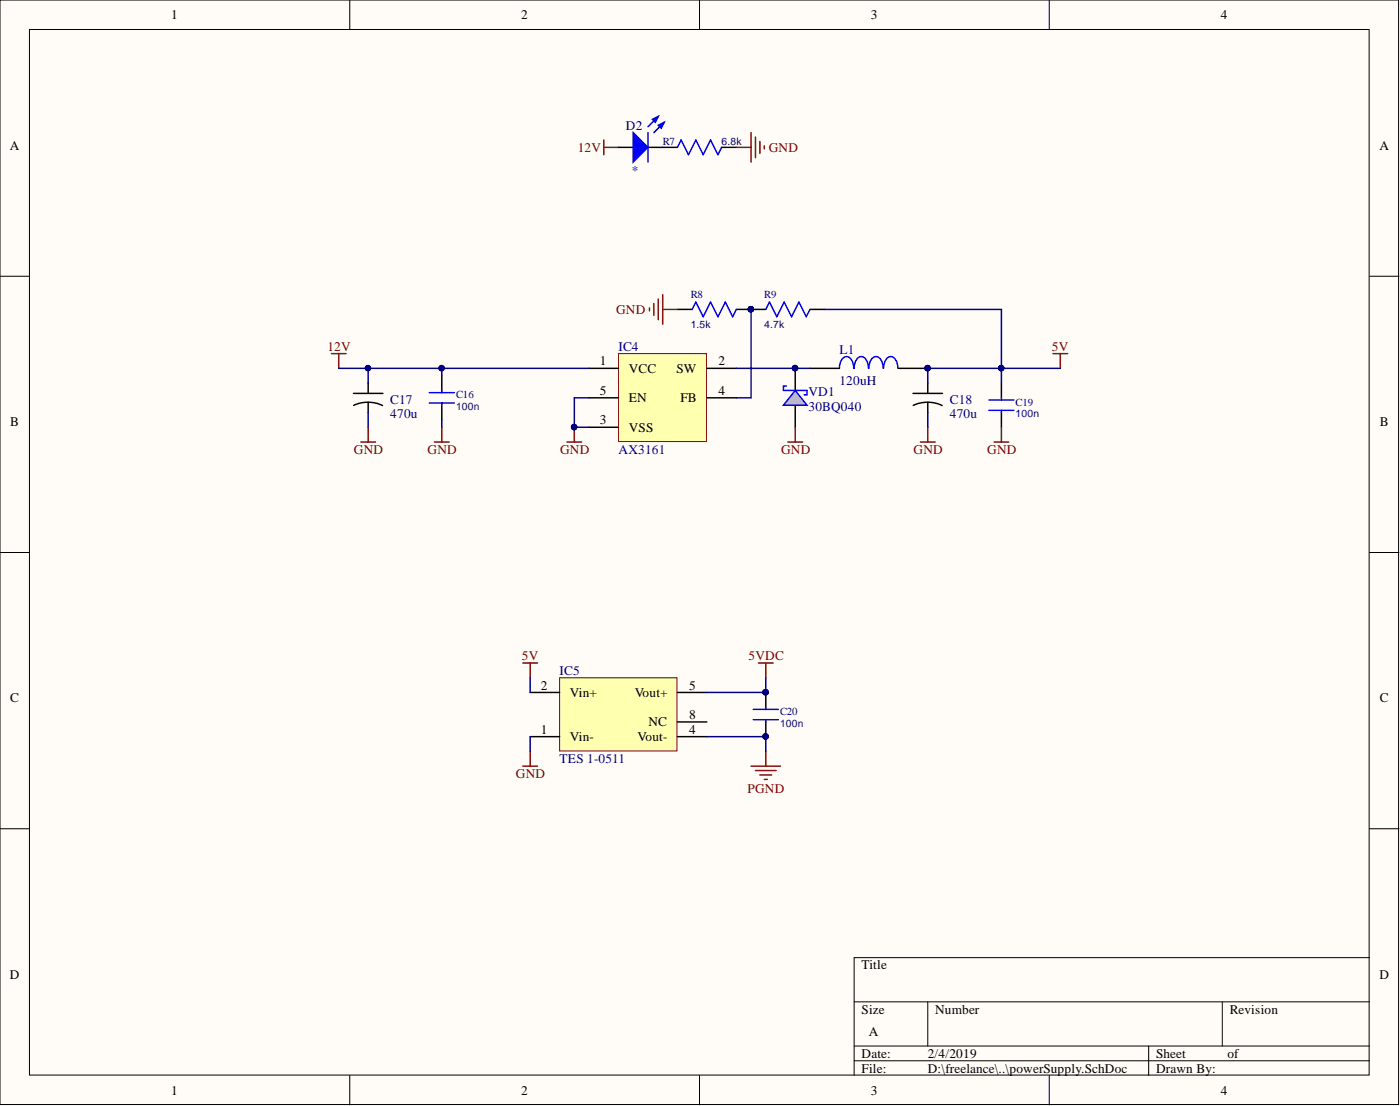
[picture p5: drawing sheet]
<svg xmlns="http://www.w3.org/2000/svg" width="241mm" height="190mm" viewBox="0 0 241 190" stroke-linecap="round" stroke-linejoin="round" font-family="sans-serif">
<defs><g id="words">
<g font-size="2.3">
<text x="29.5" y="3.3">1</text>
<text x="89.9" y="3.3">2</text>
<text x="150.1" y="3.3">3</text>
<text x="210.4" y="3.3">4</text>
<text x="1.7" y="25.8">A</text>
<text x="237.7" y="25.8">A</text>
<text x="103.4" y="62.9">1</text>
<text x="108.4" y="64.2">VCC</text>
<text x="116.6" y="64.2">SW</text>
<text x="123.9" y="62.9">2</text>
<text x="103.4" y="68">5</text>
<text x="108.4" y="69.3">EN</text>
<text x="117.3" y="69.3">FB</text>
<text x="123.9" y="68">4</text>
<text x="1.8" y="73.4">B</text>
<text x="103.4" y="73.1">3</text>
<text x="108.4" y="74.4">VSS</text>
<text x="237.8" y="73.4">B</text>
<text x="93.2" y="118.8">2</text>
<text x="118.8" y="118.8">5</text>
<text x="1.8" y="121">C</text>
<text x="98.2" y="120">Vin+</text>
<text x="109.4" y="120">Vout+</text>
<text x="111.8" y="125.1">NC</text>
<text x="118.8" y="123.8">8</text>
<text x="237.8" y="121">C</text>
<text x="93.2" y="126.4">1</text>
<text x="98.2" y="127.6">Vin-</text>
<text x="109.9" y="127.6">Vout-</text>
<text x="118.8" y="126.4">4</text>
<text x="148.5" y="167">Title</text>
<text x="1.7" y="168.6">D</text>
<text x="237.7" y="168.6">D</text>
<text x="148.5" y="174.6">Size</text>
<text x="149.8" y="178.4">A</text>
<text x="161.2" y="174.6">Number</text>
<text x="211.9" y="174.6">Revision</text>
<text x="148.5" y="182.2">Date:</text>
<text x="148.5" y="184.7">File:</text>
<text x="159.9" y="182.2">2/4/2019</text>
<text x="159.9" y="184.7">D:\freelance\..\powerSupply.SchDoc</text>
<text x="199.3" y="182.2">Sheet</text>
<text x="199.3" y="184.7">Drawn By:</text>
<text x="211.6" y="182.2">of</text>
<text x="29.5" y="188.5">1</text>
<text x="89.9" y="188.5">2</text>
<text x="150.1" y="188.5">3</text>
<text x="210.4" y="188.5">4</text>
</g>
<g font-size="2.3" fill="#000080">
<text x="107.9" y="22.3">D2</text>
<text x="108.9" y="30.2">*</text>
<text x="106.6" y="60.4">IC4</text>
<text x="144.7" y="60.9">L1</text>
<text x="67.3" y="69.5">C17</text>
<text x="139.3" y="68.3">VD1</text>
<text x="139.3" y="70.8">30BQ040</text>
<text x="144.7" y="66.2">120uH</text>
<text x="163.7" y="69.5">C18</text>
<text x="67.3" y="72.1">470u</text>
<text x="163.7" y="72.1">470u</text>
<text x="106.6" y="78.2">AX3161</text>
<text x="96.5" y="116.2">IC5</text>
<text x="96.5" y="131.5">TES 1-0511</text>
</g>
<g font-size="2.3" fill="#800000">
<text x="99.6" y="26.1">12V</text>
<text x="132.5" y="26.1">GND</text>
<text x="106.2" y="54.1">GND</text>
<text x="56.4" y="60.4">12V</text>
<text x="181.3" y="60.4">5V</text>
<text x="61" y="78.2">GND</text>
<text x="73.7" y="78.2">GND</text>
<text x="96.5" y="78.2">GND</text>
<text x="134.6" y="78.2">GND</text>
<text x="157.5" y="78.2">GND</text>
<text x="170.1" y="78.2">GND</text>
<text x="89.9" y="113.7">5V</text>
<text x="129" y="113.7">5VDC</text>
<text x="88.9" y="134">GND</text>
<text x="128.9" y="136.5">PGND</text>
</g>
<g font-size="1.9" fill="#000080">
<text x="114.2" y="25">R7</text>
<text x="119" y="51.3">R8</text>
<text x="131.7" y="51.3">R9</text>
<text x="78.6" y="68.6">C16</text>
<text x="175.1" y="69.9">C19</text>
<text x="134.4" y="123.2">C20</text>
</g>
<g font-size="1.8" fill="#000080">
<text x="124.4" y="25">6.8k</text>
<text x="119" y="56.4">1.5k</text>
<text x="131.7" y="56.4">4.7k</text>
<text x="78.6" y="70.6">100n</text>
<text x="175.1" y="71.9">100n</text>
<text x="134.4" y="125.2">100n</text>
</g>
</g></defs>
<g fill="#fffcf8" stroke="#000" stroke-width=".17">
<path d="M0 0h241.1v190.2h-241.1z"/>
<path d="M5.1 5.1h230.9v180.1h-230.9z"/>
</g>
<g fill="none" stroke="#000" stroke-width=".17">
<path d="M60.3 0v5.1M120.6 0v5.1M180.8 0v5.1M0 47.6h5.1M236.1 47.6h5M0 95.2h5.1M236.1 95.2h5M0 142.7h5.1M236.1 142.7h5M147.2 172.6h88.9M159.9 172.6v7.6M210.7 172.6v7.6"/>
<path d="M236.1 164.9h-88.9v20.3M60.3 185.2v5.1M120.6 185.2v5.1M147.2 180.2h88.9M147.2 182.7h88.9M180.8 185.2v5.1M198 180.2v5"/>
</g>
<path d="M106.6 60.9h15.2v15.2h-15.2z" fill="#ffffb0" stroke="#800000" stroke-width=".17"/>
<g fill="none" stroke="#000" stroke-width=".25">
<path d="M60.9 67.8h5.1M61 69.8a5.8 5.8 0 0 1 4.9 .1M63.5 66v1.8M63.5 69.3v1.8M76.1 64.7v2.6M76.1 69.8v2.5M101.5 63.4h5.1M101.5 73.6h5.1M101.5 68.5h5.1M121.8 63.4h5.1M121.8 68.5h5.1M137.1 63.4v3.9"/>
<path d="M137.1 69.8v3.8M139.6 63.4h5.1M154.8 63.4h5.1"/>
</g>
<path d="M74 67.6h4.3M74 69.4h4.3M76.1 67.3v.3M76.1 69.4v.4M147.1 63.4a1.79 1.79 0 0 0-1.2-2 1.9 1.9 0 0 0-1.2 2M149.7 63.4a1.79 1.79 0 0 0-1.2-2 1.9 1.9 0 0 0-1.3 2M152.2 63.4a1.79 1.79 0 0 0-1.2-2 1.9 1.9 0 0 0-1.2 2M154.8 63.4a1.79 1.79 0 0 0-1.3-2 1.9 1.9 0 0 0-1.2 2" fill="none" stroke="#00f" stroke-width=".25"/>
<g fill="#000080" stroke="#000080" stroke-width=".17">
<circle cx="159.9" cy="63.4" r=".47"/>
<circle cx="137" cy="63.4" r=".47"/>
</g>
<path d="M62.2 76.1h2.5M63.5 73.6v2.5" fill="none" stroke="#800000" stroke-width=".25"/>
<path d="M137.1 67.3l2 2.5h-4.1z" fill="#c0c0c0"/>
<path d="M116.8 25.4l.6-1.3 1.3 2.6 1.2-2.6 1.3 2.6 1.3-2.6 1.2 2.6 .7-1.3M119.3 53.3l.6-1.3 1.3 2.6 1.3-2.6 1.2 2.6 1.3-2.6 1.3 2.6 .6-1.3M132 53.3l.6-1.3 1.3 2.6 1.3-2.6 1.2 2.6 1.3-2.6 1.3 2.6 .6-1.3M135.5 66.5h-.5v.8h4.1v.7h-.5M137.1 67.3l2 2.5h-4.1zM170.4 68.9h4.4M170.4 70.7h4.4M172.6 68.5v.4M172.6 70.7v.4" fill="none" stroke="#00f" stroke-width=".25"/>
<g fill="#000080" stroke="#000080" stroke-width=".17">
<circle cx="137" cy="63.4" r=".47"/>
<circle cx="129.4" cy="53.3" r=".47"/>
</g>
<path d="M106.6 25.4h2.5M111.7 25.4h5.1M124.4 25.4h2.5M116.8 53.3h2.5M126.9 53.3h5.1M139.6 53.3h2.5M157.4 67.8h5M157.4 69.8a5.8 5.8 0 0 1 5 .1M159.9 66v1.8M159.9 69.3v1.8M172.6 66v2.5M172.6 71.1v2.5" fill="none" stroke="#000" stroke-width=".25"/>
<g fill="none" stroke="#800000" stroke-width=".25">
<path d="M104.1 25.4h2.5M104.1 24.1v2.6M126.9 25.4h2.6M129.5 22.8v5.1M130.2 23.6v3.6M131 24.4v2M131.7 25.1v.5M111.9 53v.5M112.7 52.3v2M113.5 51.5v3.6M114.2 50.8v5M114.2 53.3h2.6"/>
<path d="M57.1 60.9h2.5M58.4 60.9v2.5M181.5 60.9h2.5M182.8 60.9v2.5"/>
</g>
<path d="M109.1 22.8l2.6 2.6-2.6 2.5z" fill="#00f"/>
<path d="M109.1 22.8l2.6 2.6-2.6 2.5zM113.5 20.1l-1.8 1.7M114.5 21.1l-1.8 1.7" fill="none" stroke="#00f" stroke-width=".25"/>
<path d="M113.5 21.6l1-.5-.5 1z" fill="#00f"/>
<path d="M113.5 21.6l1-.5-.5 1z" fill="none" stroke="#00f" stroke-width=".25"/>
<path d="M112.4 20.6l1.1-.5-.5 1z" fill="#00f"/>
<path d="M111.7 22.8v5.1M112.4 20.6l1.1-.5-.5 1z" fill="none" stroke="#00f" stroke-width=".25"/>
<path d="M96.5 116.7h20.2v12.6h-20.2z" fill="#ffffb0" stroke="#800000" stroke-width=".17"/>
<path d="M91.4 119.3h5.1M116.8 119.3h5M132 119.3v2.5M91.4 126.9h5.1M116.8 126.9h5M116.8 124.3h5M132 124.3v2.6" fill="none" stroke="#000" stroke-width=".25"/>
<g fill="none" stroke="#800000" stroke-width=".25">
<path d="M74.9 76.1h2.5M76.1 73.6v2.5M97.7 76.1h2.6M99 73.6v2.5M135.8 76.1h2.5M137.1 73.6v2.5M158.6 76.1h2.6M159.9 73.6v2.5M171.3 76.1h2.6M172.6 73.6v2.5M90.1 114.2h2.5M91.4 114.2v2.5"/>
<path d="M130.7 114.2h2.6M132 114.2v2.5M90.1 132h2.5M91.4 129.4v2.6M129.5 132h5M130.2 132.7h3.6M131 133.5h2M131.7 134.2h.5M132 129.4v2.6"/>
</g>
<g fill="#000080" stroke="#000080" stroke-width=".17">
<circle cx="132" cy="126.8" r=".47"/>
<circle cx="132" cy="119.2" r=".47"/>
<circle cx="99" cy="73.6" r=".47"/>
<circle cx="63.4" cy="63.4" r=".47"/>
<circle cx="76.1" cy="63.4" r=".47"/>
<circle cx="129.4" cy="53.3" r=".47"/>
<circle cx="137" cy="63.4" r=".47"/>
<circle cx="159.9" cy="63.4" r=".47"/>
<circle cx="172.6" cy="63.4" r=".47"/>
</g>
<path d="M129.8 122.2h4.3M129.8 124h4.3M132 121.8v.4M132 124v.3" fill="none" stroke="#00f" stroke-width=".25"/>
<g fill="none" stroke="#000080" stroke-width=".25">
<path d="M129.5 53.3v15.2h-2.6M142.1 53.3h30.5v10.1h10.2M58.4 63.4h5.1v2.6M63.5 63.4h38M63.5 71.1v2.5M76.1 63.4v1.3M76.1 72.3v1.3M101.5 68.5h-2.5v5.1h2.5M126.9 63.4h12.7M159.9 66v-2.6h12.7v2.6M159.9 71.1v2.5M91.4 116.7v2.6"/>
<path d="M132 116.7v2.6h-10.2M91.4 126.9v2.5M121.8 126.9h10.2v2.5"/>
</g>
<use href="#words"/>
</svg>
